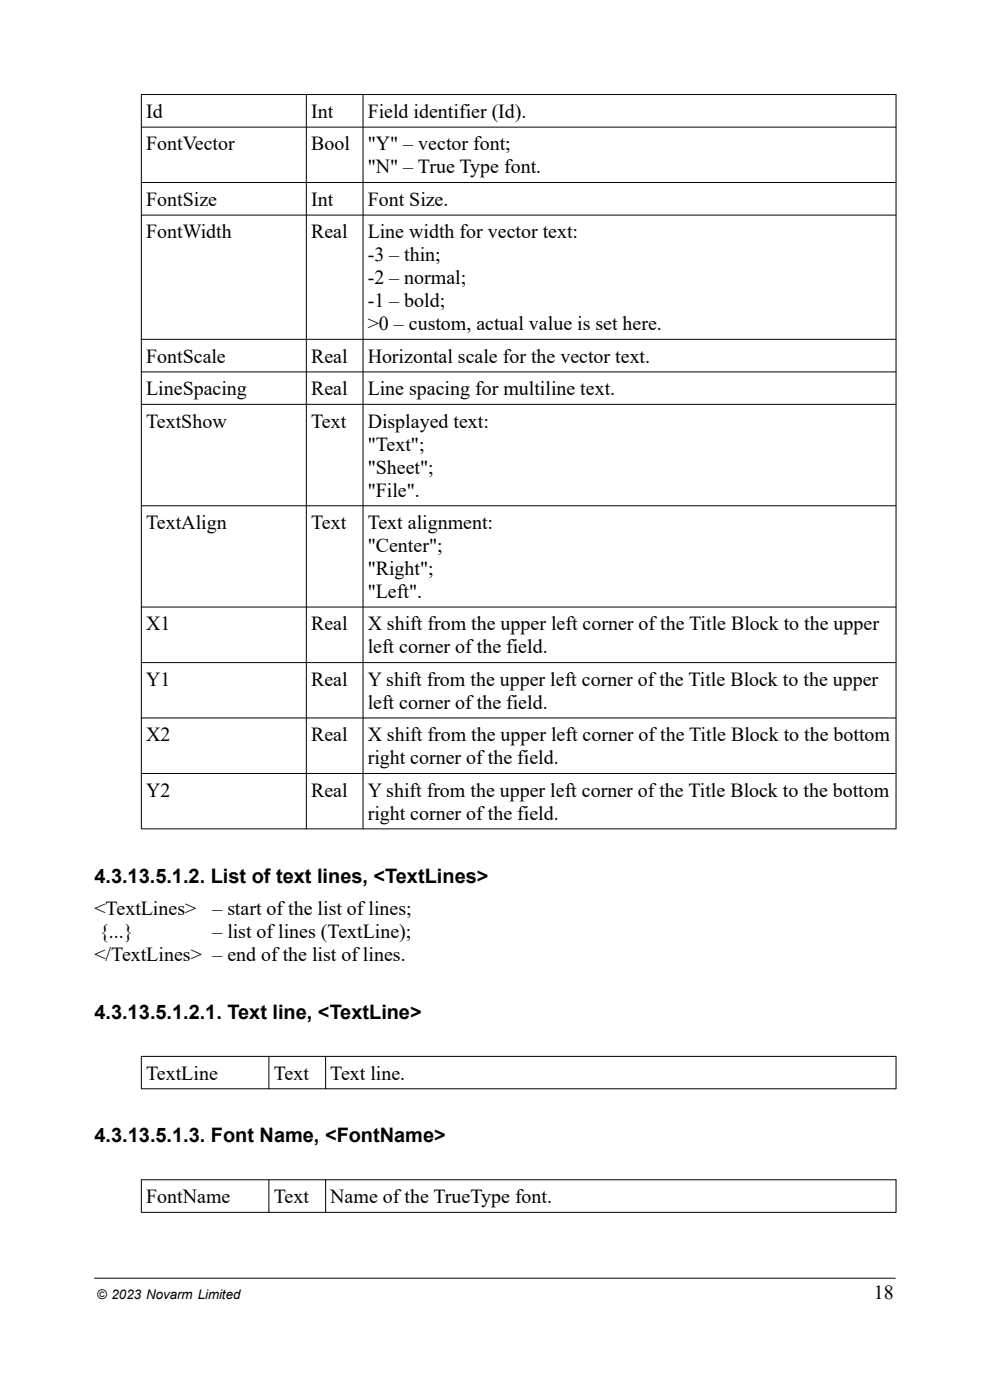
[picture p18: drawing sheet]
<svg xmlns="http://www.w3.org/2000/svg" width="210mm" height="297mm" viewBox="0 0 210 297" stroke-linecap="round" stroke-linejoin="round" font-family="sans-serif">
<defs><g id="words">
<g font-size="4.2">
<text x="31" y="25">Id</text>
<text x="66" y="25">Int</text>
<text x="78" y="25">Field identifier (Id).</text>
<text x="31" y="31.9">FontVector</text>
<text x="66" y="31.9">Bool</text>
<text x="78" y="31.9">&quot;Y&quot; – vector font;</text>
<text x="78" y="36.8">&quot;N&quot; – True Type font.</text>
<text x="31" y="43.7">FontSize</text>
<text x="66" y="43.7">Int</text>
<text x="78" y="43.7">Font Size.</text>
<text x="31" y="50.6">FontWidth</text>
<text x="66" y="50.6">Real</text>
<text x="78" y="50.6">Line width for vector text:</text>
<text x="78" y="55.5">-3 – thin;</text>
<text x="78" y="60.3">-2 – normal;</text>
<text x="78" y="65.2">-1 – bold;</text>
<text x="78" y="70.1">&gt;0 – custom, actual value is set here.</text>
<text x="31" y="76.9">FontScale</text>
<text x="66" y="76.9">Real</text>
<text x="78" y="76.9">Horizontal scale for the vector text.</text>
<text x="31" y="83.9">LineSpacing</text>
<text x="66" y="83.9">Real</text>
<text x="78" y="83.9">Line spacing for multiline text.</text>
<text x="31" y="90.7">TextShow</text>
<text x="66" y="90.7">Text</text>
<text x="78" y="90.7">Displayed text:</text>
<text x="78" y="95.6">&quot;Text&quot;;</text>
<text x="78" y="100.5">&quot;Sheet&quot;;</text>
<text x="78" y="105.3">&quot;File&quot;.</text>
<text x="31" y="112.3">TextAlign</text>
<text x="66" y="112.3">Text</text>
<text x="78" y="112.3">Text alignment:</text>
<text x="78" y="117.1">&quot;Center&quot;;</text>
<text x="78" y="122">&quot;Right&quot;;</text>
<text x="78" y="126.9">&quot;Left&quot;.</text>
<text x="31" y="133.7">X1</text>
<text x="66" y="133.7">Real</text>
<text x="78" y="133.7">X shift from the upper left corner of the Title Block to the upper</text>
<text x="78" y="138.6">left corner of the field.</text>
<text x="31" y="145.5">Y1</text>
<text x="66" y="145.5">Real</text>
<text x="78" y="145.5">Y shift from the upper left corner of the Title Block to the upper</text>
<text x="78" y="150.4">left corner of the field.</text>
<text x="31" y="157.3">X2</text>
<text x="66" y="157.3">Real</text>
<text x="78" y="157.3">X shift from the upper left corner of the Title Block to the bottom</text>
<text x="78" y="162.1">right corner of the field.</text>
<text x="31" y="169.1">Y2</text>
<text x="66" y="169.1">Real</text>
<text x="78" y="169.1">Y shift from the upper left corner of the Title Block to the bottom</text>
<text x="78" y="173.9">right corner of the field.</text>
<text x="20" y="187.2">4.3.13.5.1.2. List of text lines, &lt;TextLines&gt;</text>
<text x="20" y="194.2">&lt;TextLines&gt;</text>
<text x="45" y="194.2">– start of the list of lines;</text>
<text x="20" y="203.9">&lt;/TextLines&gt; – end of the list of lines.</text>
<text x="21.1" y="199">{...}</text>
<text x="45" y="199">– list of lines (TextLine);</text>
<text x="20" y="216.2">4.3.13.5.1.2.1. Text line, &lt;TextLine&gt;</text>
<text x="31" y="229.1">TextLine</text>
<text x="58.1" y="229.1">Text</text>
<text x="70.1" y="229.1">Text line.</text>
<text x="20" y="242.4">4.3.13.5.1.3. Font Name, &lt;FontName&gt;</text>
<text x="31" y="255.2">FontName</text>
<text x="58.1" y="255.2">Text</text>
<text x="70.1" y="255.2">Name of the TrueType font.</text>
<text x="185.3" y="275.6">18</text>
</g>
<text font-size="2.8" x="20.5" y="275.6">© 2023 Novarm Limited</text>
</g></defs>
<g fill="none" stroke="#000" stroke-width=".21">
<path d="M30 20.1h160.1M30 27h160.1M30 38.7h160.1M30 20v155.8h160.1M65 20v155.9M77 20v155.9M190.1 20v155.9M30 45.6h160.1M30 72h160.1M30 78.9h160.1M30 85.8h160.1M30 107.3h160.1"/>
<path d="M30 128.8h160.1M30 140.6h160.1M30 152.3h160.1M30 164.1h160.1M30 224.1h160.1M30 231h160.1M30 224v7M57 224v7M69.1 224v7M190.1 224v7M30 250.3h160.1M30 250.2v7h160.1"/>
<path d="M57 250.2v7M69.1 250.2v7M190.1 250.2v7M20 271.2h170"/>
</g>
<use href="#words"/>
</svg>
